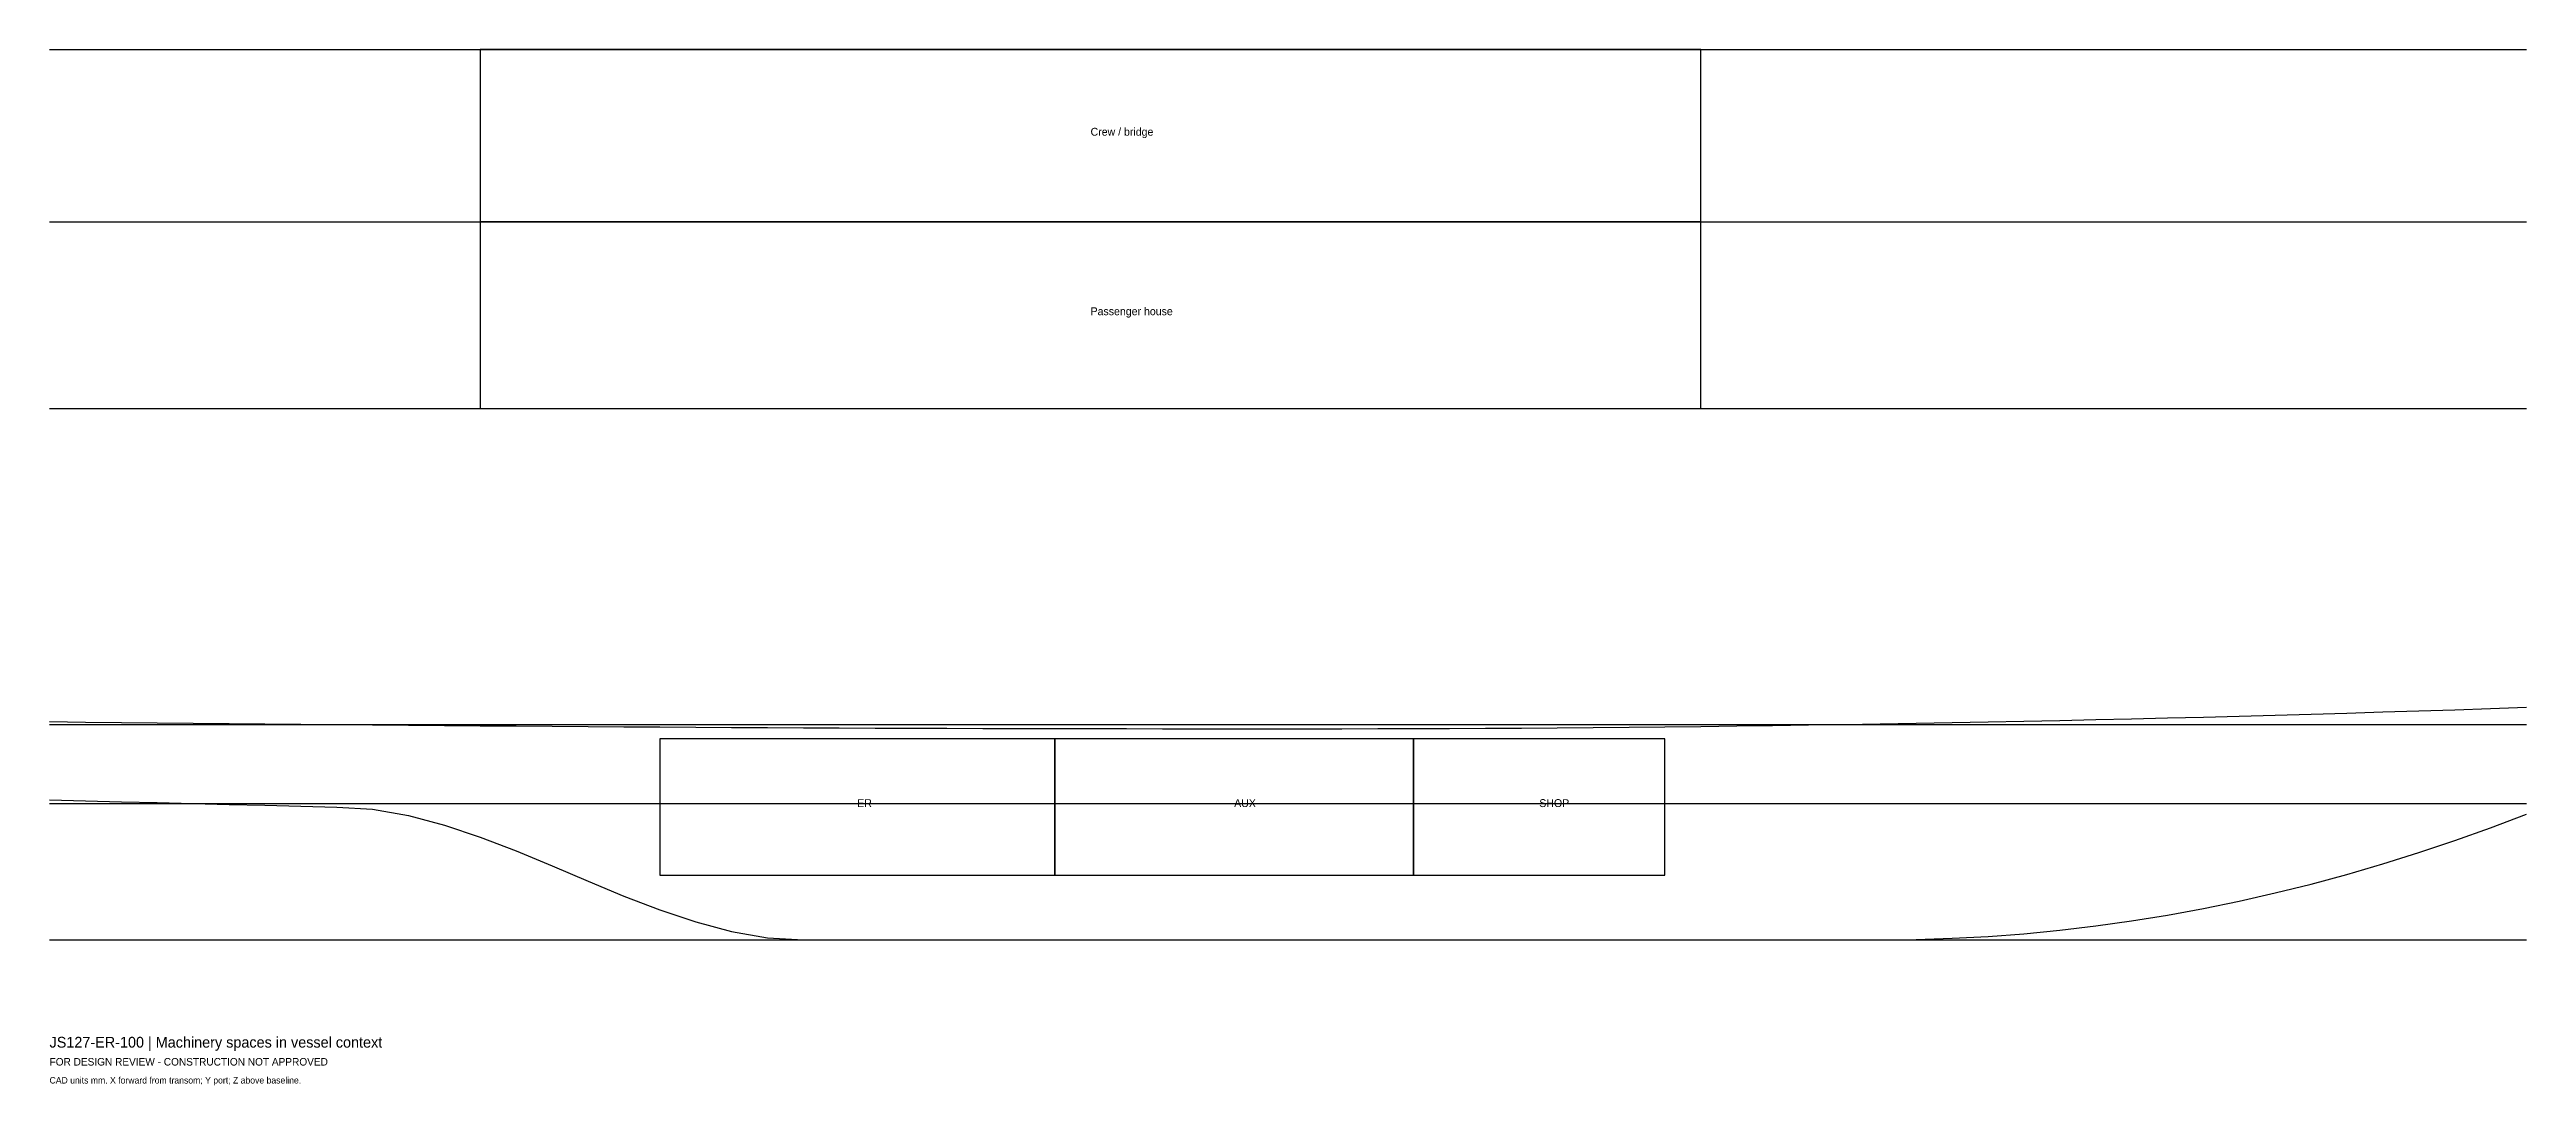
# Model space of a CAD drawing. Header units: millimetres. Extents: x 0 to 34500, y -2027 to 12400.
import ezdxf

# ---------------------------------------------------------------- set-up
doc = ezdxf.new("R2010")
doc.units = ezdxf.units.MM
for name, color, linetype in [('ANNOTATION', 7, 'Continuous'), ('CENTERLINE', 8, 'Continuous'), ('EQUIPMENT', 3, 'Continuous'), ('GEOMETRY', 7, 'Continuous')]:
    doc.layers.add(name, color=color, linetype=linetype)

msp = doc.modelspace()

# ---------------------------------------------------------------- linework, layer by layer
at = {"layer": 'CENTERLINE'}
for p, q in [((0, 12400), (34500, 12400)), ((0, 10000), (34500, 10000)), ((0, 7400), (34500, 7400)), ((0, 3000), (34500, 3000)), ((0, 1900), (34500, 1900)), ((0, 0), (34500, 0))]:
    msp.add_line(p, q, dxfattribs=at)
at = {"layer": 'EQUIPMENT'}
for points in [[(6000, 10000), (23000, 10000), (23000, 12400), (6000, 12400)], [(6000, 7400), (23000, 7400), (23000, 10000), (6000, 10000)], [(8500, 900), (14000, 900), (14000, 2800), (8500, 2800)], [(14000, 900), (19000, 900), (19000, 2800), (14000, 2800)], [(19000, 900), (22500, 900), (22500, 2800), (19000, 2800)]]:
    msp.add_lwpolyline(points, close=True, dxfattribs=at)
at = {"layer": 'GEOMETRY'}
for p, q in [((30000, 3104), (30500, 3117)), ((30500, 3117), (31000, 3131)), ((31000, 3131), (31500, 3145)), ((31500, 3145), (32000, 3159)), ((32000, 3159), (32500, 3174)), ((32500, 3174), (33000, 3190)), ((33000, 3190), (33500, 3206)), ((33500, 3206), (34000, 3223)), ((34000, 3223), (34500, 3240)), ((0, 3040), (500, 3034)), ((500, 3034), (1000, 3029)), ((1000, 3029), (1500, 3023)), ((1500, 3023), (2000, 3018)), ((2000, 3018), (2500, 3013)), ((2500, 3013), (3000, 3008)), ((3000, 3008), (3500, 3004)), ((3500, 3004), (4000, 2999)), ((4000, 2999), (4500, 2995)), ((4500, 2995), (5000, 2990)), ((5000, 2990), (5500, 2986)), ((5500, 2986), (6000, 2983)), ((6000, 2983), (6500, 2979)), ((6500, 2979), (7000, 2975)), ((7000, 2975), (7500, 2972)), ((7500, 2972), (8000, 2969)), ((8000, 2969), (8500, 2966)), ((8500, 2966), (9000, 2963)), ((9000, 2963), (9500, 2960)), ((9500, 2960), (10000, 2958)), ((10000, 2958), (10500, 2955)), ((10500, 2955), (11000, 2953)), ((11000, 2953), (11500, 2951)), ((11500, 2951), (12000, 2949)), ((12000, 2949), (12500, 2948)), ((12500, 2948), (13000, 2946)), ((13000, 2946), (13500, 2945)), ((13500, 2945), (14000, 2944)), ((14000, 2944), (14500, 2943)), ((14500, 2943), (15000, 2942)), ((15000, 2942), (15500, 2941)), ((15500, 2941), (16000, 2941)), ((16000, 2941), (16500, 2940)), ((16500, 2940), (17000, 2940)), ((17000, 2940), (17500, 2940)), ((17500, 2940), (18000, 2941)), ((18000, 2941), (18500, 2942)), ((18500, 2942), (19000, 2943)), ((19000, 2943), (19500, 2945)), ((19500, 2945), (20000, 2948)), ((20000, 2948), (20500, 2951)), ((20500, 2951), (21000, 2954)), ((21000, 2954), (21500, 2958)), ((21500, 2958), (22000, 2963)), ((22000, 2963), (22500, 2968)), ((22500, 2968), (23000, 2973)), ((23000, 2973), (23500, 2979)), ((23500, 2979), (24000, 2986)), ((24000, 2986), (24500, 2993)), ((24500, 2993), (25000, 3001)), ((25000, 3001), (25500, 3009)), ((25500, 3009), (26000, 3017)), ((26000, 3017), (26500, 3026)), ((26500, 3026), (27000, 3036)), ((27000, 3036), (27500, 3046)), ((27500, 3046), (28000, 3057)), ((28000, 3057), (28500, 3068)), ((28500, 3068), (29000, 3079)), ((29000, 3079), (29500, 3091)), ((29500, 3091), (30000, 3104)), ((0, 1950), (500, 1938)), ((500, 1938), (1000, 1925)), ((1000, 1925), (1500, 1912)), ((1500, 1912), (2000, 1900)), ((2000, 1900), (2500, 1888)), ((2500, 1888), (3000, 1875)), ((3000, 1875), (3500, 1862)), ((3500, 1862), (4000, 1850)), ((4000, 1850), (4500, 1819)), ((4500, 1819), (5000, 1732)), ((5000, 1732), (5500, 1600)), ((34000, 1561), (34500, 1750)), ((5500, 1600), (6000, 1432)), ((6000, 1432), (6500, 1240)), ((33000, 1215), (33500, 1383)), ((33500, 1383), (34000, 1561)), ((6500, 1240), (7000, 1032)), ((32000, 913), (32500, 1059)), ((32500, 1059), (33000, 1215)), ((7000, 1032), (7500, 818)), ((7500, 818), (8000, 610)), ((31000, 654), (31500, 778)), ((31500, 778), (32000, 913)), ((8000, 610), (8500, 418)), ((8500, 418), (9000, 250)), ((29000, 265), (29500, 346)), ((29500, 346), (30000, 438)), ((30000, 438), (30500, 540)), ((30500, 540), (31000, 654)), ((9000, 250), (9500, 118)), ((9500, 118), (10000, 31)), ((10000, 31), (10500, 0)), ((10500, 0), (11000, 0)), ((11000, 0), (11500, 0)), ((11500, 0), (12000, 0)), ((12000, 0), (12500, 0)), ((12500, 0), (13000, 0)), ((13000, 0), (13500, 0)), ((13500, 0), (14000, 0)), ((14000, 0), (14500, 0)), ((14500, 0), (15000, 0)), ((15000, 0), (15500, 0)), ((15500, 0), (16000, 0)), ((16000, 0), (16500, 0)), ((16500, 0), (17000, 0)), ((17000, 0), (17500, 0)), ((17500, 0), (18000, 0)), ((18000, 0), (18500, 0)), ((18500, 0), (19000, 0)), ((19000, 0), (19500, 0)), ((19500, 0), (20000, 0)), ((20000, 0), (20500, 0)), ((20500, 0), (21000, 0)), ((21000, 0), (21500, 0)), ((21500, 0), (22000, 0)), ((22000, 0), (22500, 0)), ((22500, 0), (23000, 0)), ((23000, 0), (23500, 0)), ((23500, 0), (24000, 0)), ((24000, 0), (24500, 0)), ((24500, 0), (25000, 0)), ((25000, 0), (25500, 0)), ((25500, 0), (26000, 5)), ((26000, 5), (26500, 22)), ((26500, 22), (27000, 49)), ((27000, 49), (27500, 86)), ((27500, 86), (28000, 135)), ((28000, 135), (28500, 194)), ((28500, 194), (29000, 265))]:
    msp.add_line(p, q, dxfattribs=at)

# ---------------------------------------------------------------- texts
at = {"layer": 'ANNOTATION'}
for s, height, p in [('Crew / bridge', 110, (14500, 11200)), ('Passenger house', 110, (14500, 8700)), ('ER', 110, (11250, 1850)), ('AUX', 110, (16500, 1850)), ('SHOP', 110, (20750, 1850)), ('JS127-ER-100 | Machinery spaces in vessel context', 150, (0, -1500)), ('FOR DESIGN REVIEW - CONSTRUCTION NOT APPROVED', 105, (0, -1750)), ('CAD units mm. X forward from transom; Y port; Z above baseline.', 90, (0, -2000))]:
    msp.add_text(s, height=height, dxfattribs=at).set_placement(p)

doc.saveas('drawing.dxf')
